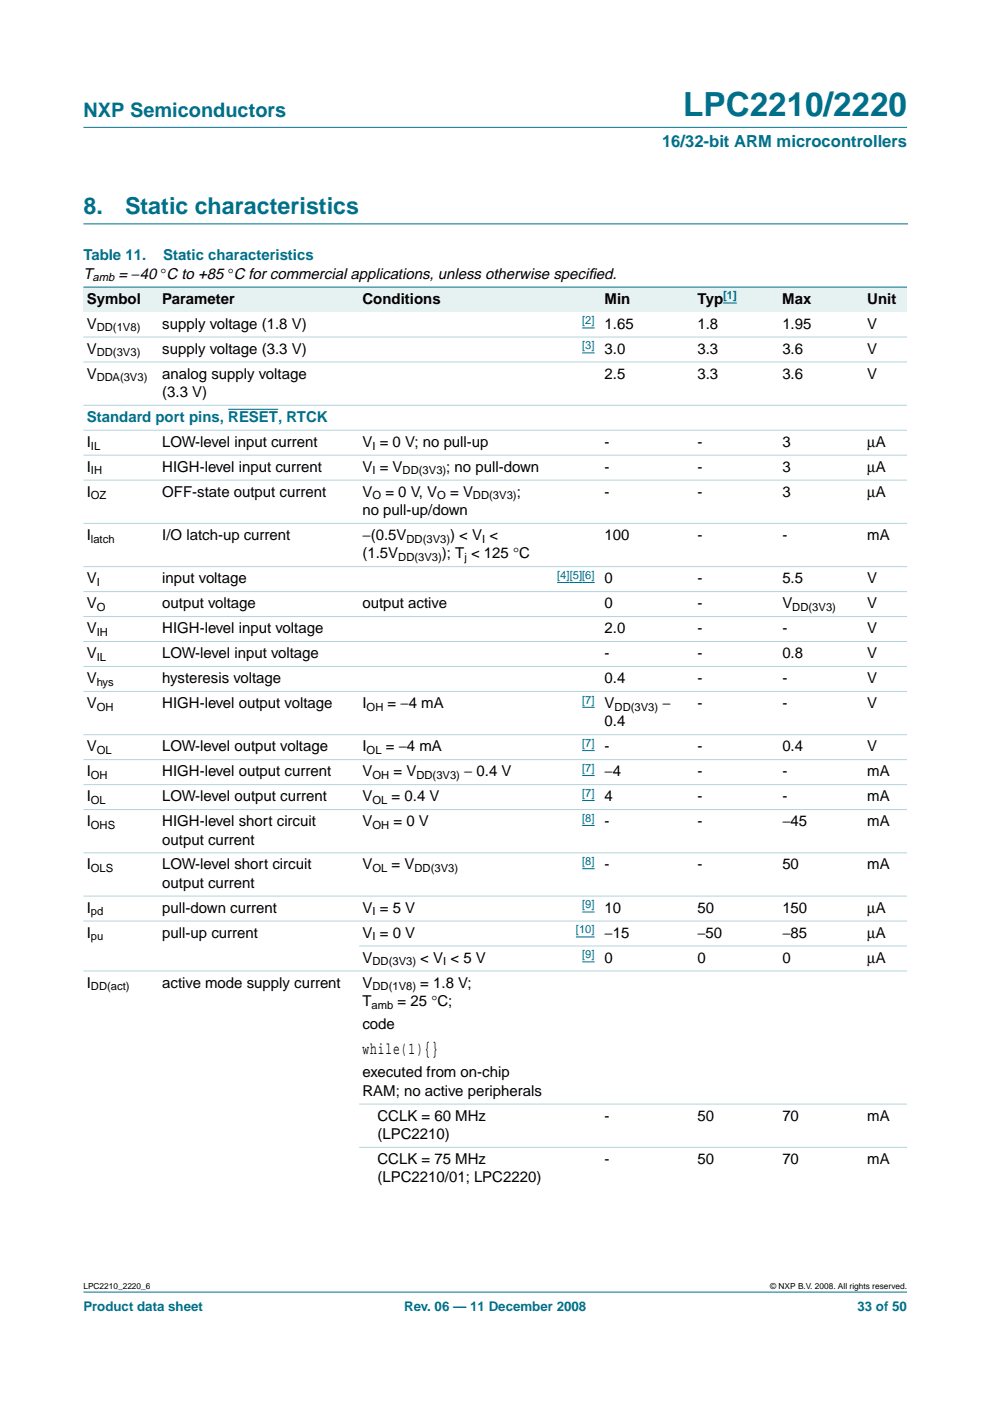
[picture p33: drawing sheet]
<svg xmlns="http://www.w3.org/2000/svg" width="210mm" height="297mm" viewBox="0 0 210 297" stroke-linecap="round" stroke-linejoin="round" font-family="sans-serif">
<defs><g id="words">
<text font-size="7.1" fill="#00708a" x="144.9" y="24.7">LPC2210/2220</text>
<g font-size="4.9" fill="#00708a">
<text x="17.7" y="45.5">8.</text>
<text x="26.5" y="45.5">Static characteristics</text>
</g>
<text font-size="4.2" fill="#00708a" x="17.7" y="24.9">NXP Semiconductors</text>
<text font-size="3.5" fill="#00708a" x="140.4" y="31.1">16/32-bit ARM microcontrollers</text>
<text font-size="3.5" x="76.9" y="223.4">while(1){}</text>
<g font-size="3.2" fill="#00708a">
<text x="17.7" y="55.2">Table 11.</text>
<text x="34.6" y="55.2">Static characteristics</text>
<text x="18.4" y="89.4">Standard port pins, RESET, RTCK</text>
</g>
<g font-size="3.2">
<text x="17.7" y="59.1">T</text>
<text x="25.1" y="59.1">= −40 °C to +85 °C for commercial applications, unless otherwise specif</text>
<text x="124.7" y="59.1">ied.</text>
<text x="18.4" y="64.4">Symbol</text>
<text x="34.4" y="64.4">Parameter</text>
<text x="76.9" y="64.4">Conditions</text>
<text x="128.2" y="64.4">Min</text>
<text x="147.9" y="64.4">Typ</text>
<text x="165.9" y="64.4">Max</text>
<text x="183.9" y="64.4">Unit</text>
<text x="18.4" y="69.7">V</text>
<text x="34.4" y="69.7">supply voltage (1.8 V)</text>
<text x="128.2" y="69.7">1.65</text>
<text x="147.9" y="69.7">1.8</text>
<text x="165.9" y="69.7">1.95</text>
<text x="183.9" y="69.7">V</text>
<text x="18.4" y="75">V</text>
<text x="34.4" y="75">supply voltage (3.3 V)</text>
<text x="128.2" y="75">3.0</text>
<text x="147.9" y="75">3.3</text>
<text x="165.9" y="75">3.6</text>
<text x="183.9" y="75">V</text>
<text x="18.4" y="80.3">V</text>
<text x="34.4" y="80.3">analog supply voltage</text>
<text x="128.2" y="80.3">2.5</text>
<text x="147.9" y="80.3">3.3</text>
<text x="165.9" y="80.3">3.6</text>
<text x="183.9" y="80.3">V</text>
<text x="34.4" y="84.2">(3.3 V)</text>
<text x="18.4" y="94.7">I</text>
<text x="34.4" y="94.7">LOW-level input current</text>
<text x="76.9" y="94.7">V = 0 V; no pull-up</text>
<text x="128.2" y="94.7">-</text>
<text x="147.9" y="94.7">-</text>
<text x="165.9" y="94.7">3</text>
<text x="183.9" y="94.7">µA</text>
<text x="18.4" y="100">I</text>
<text x="34.4" y="100">HIGH-level input current</text>
<text x="76.9" y="100">V = V</text>
<text x="94.6" y="100">; no pull-down</text>
<text x="128.2" y="100">-</text>
<text x="147.9" y="100">-</text>
<text x="165.9" y="100">3</text>
<text x="183.9" y="100">µA</text>
<text x="18.4" y="105.3">I</text>
<text x="34.4" y="105.3">OFF-state output current</text>
<text x="76.9" y="105.3">V</text>
<text x="81.7" y="105.3">= 0 V, V</text>
<text x="95.4" y="105.3">= V</text>
<text x="109.5" y="105.3">;</text>
<text x="128.2" y="105.3">-</text>
<text x="147.9" y="105.3">-</text>
<text x="165.9" y="105.3">3</text>
<text x="183.9" y="105.3">µA</text>
<text x="76.9" y="109.2">no pull-up/down</text>
<text x="18.4" y="114.5">I</text>
<text x="34.4" y="114.5">I/O latch-up current</text>
<text x="76.9" y="114.5">−(0.5V</text>
<text x="76.9" y="118.4">(1.5V</text>
<text x="93.7" y="118.4">); T &lt; 125 °C</text>
<text x="95.4" y="114.5">) &lt; V &lt;</text>
<text x="128.2" y="114.5">100</text>
<text x="147.9" y="114.5">-</text>
<text x="165.9" y="114.5">-</text>
<text x="183.9" y="114.5">mA</text>
<text x="18.4" y="123.7">V</text>
<text x="34.4" y="123.7">input voltage</text>
<text x="128.2" y="123.7">0</text>
<text x="147.9" y="123.7">-</text>
<text x="165.9" y="123.7">5.5</text>
<text x="183.9" y="123.7">V</text>
<text x="18.4" y="129">V</text>
<text x="34.4" y="129">output voltage</text>
<text x="76.9" y="129">output active</text>
<text x="128.2" y="129">0</text>
<text x="147.9" y="129">-</text>
<text x="165.9" y="129">V</text>
<text x="183.9" y="129">V</text>
<text x="18.4" y="134.2">V</text>
<text x="34.4" y="134.2">HIGH-level input voltage</text>
<text x="128.2" y="134.2">2.0</text>
<text x="147.9" y="134.2">-</text>
<text x="165.9" y="134.2">-</text>
<text x="183.9" y="134.2">V</text>
<text x="18.4" y="139.5">V</text>
<text x="34.4" y="139.5">LOW-level input voltage</text>
<text x="128.2" y="139.5">-</text>
<text x="147.9" y="139.5">-</text>
<text x="165.9" y="139.5">0.8</text>
<text x="183.9" y="139.5">V</text>
<text x="18.4" y="144.8">V</text>
<text x="34.4" y="144.8">hysteresis voltage</text>
<text x="128.2" y="144.8">0.4</text>
<text x="147.9" y="144.8">-</text>
<text x="165.9" y="144.8">-</text>
<text x="183.9" y="144.8">V</text>
<text x="18.4" y="150.1">V</text>
<text x="34.4" y="150.1">HIGH-level output voltage</text>
<text x="76.9" y="150.1">I</text>
<text x="82.2" y="150.1">= −4 mA</text>
<text x="128.2" y="150.1">V</text>
<text x="128.2" y="154">0.4</text>
<text x="140.5" y="150.1">−</text>
<text x="147.9" y="150.1">-</text>
<text x="165.9" y="150.1">-</text>
<text x="183.9" y="150.1">V</text>
<text x="18.4" y="159.3">V</text>
<text x="34.4" y="159.3">LOW-level output voltage</text>
<text x="76.9" y="159.3">I</text>
<text x="81.8" y="159.3">= −4 mA</text>
<text x="128.2" y="159.3">-</text>
<text x="147.9" y="159.3">-</text>
<text x="165.9" y="159.3">0.4</text>
<text x="183.9" y="159.3">V</text>
<text x="18.4" y="164.6">I</text>
<text x="34.4" y="164.6">HIGH-level output current</text>
<text x="76.9" y="164.6">V</text>
<text x="83.4" y="164.6">= V</text>
<text x="98.4" y="164.6">− 0.4 V</text>
<text x="128.2" y="164.6">−4</text>
<text x="147.9" y="164.6">-</text>
<text x="165.9" y="164.6">-</text>
<text x="183.9" y="164.6">mA</text>
<text x="18.4" y="169.9">I</text>
<text x="34.4" y="169.9">LOW-level output current</text>
<text x="76.9" y="169.9">V</text>
<text x="83" y="169.9">= 0.4 V</text>
<text x="128.2" y="169.9">4</text>
<text x="147.9" y="169.9">-</text>
<text x="165.9" y="169.9">-</text>
<text x="183.9" y="169.9">mA</text>
<text x="18.4" y="175.2">I</text>
<text x="34.4" y="175.2">HIGH-level short circuit</text>
<text x="34.4" y="179.1">output current</text>
<text x="76.9" y="175.2">V</text>
<text x="83.4" y="175.2">= 0 V</text>
<text x="128.2" y="175.2">-</text>
<text x="147.9" y="175.2">-</text>
<text x="165.9" y="175.2">−45</text>
<text x="183.9" y="175.2">mA</text>
<text x="18.4" y="184.3">I</text>
<text x="34.4" y="184.3">LOW-level short circuit</text>
<text x="76.9" y="184.3">V</text>
<text x="83" y="184.3">= V</text>
<text x="128.2" y="184.3">-</text>
<text x="147.9" y="184.3">-</text>
<text x="165.9" y="184.3">50</text>
<text x="183.9" y="184.3">mA</text>
<text x="34.4" y="188.2">output current</text>
<text x="18.4" y="193.5">I</text>
<text x="34.4" y="193.5">pull-down current</text>
<text x="76.9" y="193.5">V = 5 V</text>
<text x="128.2" y="193.5">10</text>
<text x="147.9" y="193.5">50</text>
<text x="165.9" y="193.5">150</text>
<text x="183.9" y="193.5">µA</text>
<text x="18.4" y="198.8">I</text>
<text x="34.4" y="198.8">pull-up current</text>
<text x="76.9" y="198.8">V = 0 V</text>
<text x="128.2" y="198.8">−15</text>
<text x="147.9" y="198.8">−50</text>
<text x="165.9" y="198.8">−85</text>
<text x="183.9" y="198.8">µA</text>
<text x="18.4" y="209.4">I</text>
<text x="34.4" y="209.4">active mode supply current</text>
<text x="76.9" y="209.4">V</text>
<text x="76.9" y="204.1">V</text>
<text x="89.1" y="209.4">= 1.8 V;</text>
<text x="89.1" y="204.1">&lt; V &lt; 5 V</text>
<text x="128.2" y="204.1">0</text>
<text x="147.9" y="204.1">0</text>
<text x="165.9" y="204.1">0</text>
<text x="183.9" y="204.1">µA</text>
<text x="76.9" y="213.3">T</text>
<text x="84.3" y="213.3">= 25 °C;</text>
<text x="76.9" y="218.2">code</text>
<text x="76.9" y="228.4">executed from on-chip</text>
<text x="76.9" y="232.3">RAM; no active peripherals</text>
<text x="80" y="237.6">CCLK = 60 MHz</text>
<text x="128.2" y="237.6">-</text>
<text x="147.9" y="237.6">50</text>
<text x="165.9" y="237.6">70</text>
<text x="183.9" y="237.6">mA</text>
<text x="80" y="241.5">(LPC2210)</text>
<text x="80" y="246.8">CCLK = 75 MHz</text>
<text x="80" y="250.7">(LPC2210/01; LPC2220)</text>
<text x="128.2" y="246.8">-</text>
<text x="147.9" y="246.8">50</text>
<text x="165.9" y="246.8">70</text>
<text x="183.9" y="246.8">mA</text>
</g>
<g font-size="2.8" fill="#00708a">
<text x="17.7" y="278">Product data sheet</text>
<text x="85.7" y="278">Rev. 06 — 11 December 2008</text>
<text x="181.8" y="278">33 of 50</text>
</g>
<g font-size="2.4">
<text x="19.6" y="59.7">amb</text>
<text x="20.5" y="70.3">DD(1V8)</text>
<text x="20.5" y="75.6">DD(3V3)</text>
<text x="20.5" y="80.8">DDA(3V3)</text>
<text x="19.3" y="95.3">IL</text>
<text x="79" y="95.3">I</text>
<text x="19.3" y="100.6">IH</text>
<text x="79" y="100.6">I</text>
<text x="85.4" y="100.6">DD(3V3)</text>
<text x="19.3" y="105.9">OZ</text>
<text x="79" y="105.9">O</text>
<text x="92.7" y="105.9">O</text>
<text x="100.3" y="105.9">DD(3V3)</text>
<text x="19.3" y="115.1">latch</text>
<text x="84.4" y="118.9">DD(3V3)</text>
<text x="86.2" y="115.1">DD(3V3)</text>
<text x="98.5" y="118.9">j</text>
<text x="102.2" y="115.1">I</text>
<text x="20.5" y="124.2">I</text>
<text x="20.5" y="129.5">O</text>
<text x="168" y="129.5">DD(3V3)</text>
<text x="20.5" y="134.8">IH</text>
<text x="20.5" y="140.1">IL</text>
<text x="20.5" y="145.4">hys</text>
<text x="20.5" y="150.7">OH</text>
<text x="77.7" y="150.7">OH</text>
<text x="130.3" y="150.7">DD(3V3)</text>
<text x="20.5" y="159.9">OL</text>
<text x="77.7" y="159.9">OL</text>
<text x="19.3" y="165.2">OH</text>
<text x="79" y="165.2">OH</text>
<text x="88.3" y="165.2">DD(3V3)</text>
<text x="19.3" y="170.5">OL</text>
<text x="79" y="170.5">OL</text>
<text x="19.3" y="175.7">OHS</text>
<text x="79" y="175.7">OH</text>
<text x="19.3" y="184.9">OLS</text>
<text x="79" y="184.9">OL</text>
<text x="87.9" y="184.9">DD(3V3)</text>
<text x="19.3" y="194.1">pd</text>
<text x="79" y="194.1">I</text>
<text x="19.3" y="199.4">pu</text>
<text x="79" y="199.4">I</text>
<text x="19.3" y="210">DD(act)</text>
<text x="79" y="204.7">DD(3V3)</text>
<text x="79" y="210">DD(1V8)</text>
<text x="94" y="204.7">I</text>
<text x="78.8" y="213.8">amb</text>
</g>
<g font-size="2.4" fill="#00f">
<text x="153.3" y="63.4">[1]</text>
<text x="123.4" y="68.7">[2]</text>
<text x="123.4" y="74">[3]</text>
<text x="118.1" y="122.7">[4][5][6]</text>
<text x="123.4" y="149.2">[7]</text>
<text x="123.4" y="158.3">[7]</text>
<text x="123.4" y="163.6">[7]</text>
<text x="123.4" y="168.9">[7]</text>
<text x="123.4" y="174.2">[8]</text>
<text x="123.4" y="183.4">[8]</text>
<text x="122.1" y="197.9">[10]</text>
<text x="123.4" y="192.6">[9]</text>
<text x="123.4" y="203.1">[9]</text>
</g>
<g font-size="1.8">
<text x="17.7" y="273.4">LPC2210_2220_6</text>
<text x="163.3" y="273.4">© NXP B.V. 2008. All rights reserved.</text>
</g>
</g></defs>
<g fill="#00708a" stroke="#00708a" stroke-width=".21">
<path d="M17.7 273.9h174.6z"/>
<path d="M17.7 27h174.6z"/>
</g>
<path d="M17.7 47.5h174.7" fill="none" stroke="#00708a" stroke-width=".21"/>
<g fill="#e6f2f2">
<path d="M17.7 60.9h16v5.3h-16z" fill-rule="evenodd"/>
<path d="M33.7 60.9h42.5v5.3h-42.5z" fill-rule="evenodd"/>
<path d="M76.1 60.9h41.1v5.3h-41.1z" fill-rule="evenodd"/>
<path d="M117.2 60.9h10.3v5.3h-10.3z" fill-rule="evenodd"/>
<path d="M127.5 60.9h19.7v5.3h-19.7z" fill-rule="evenodd"/>
<path d="M147.2 60.9h18v5.3h-18z" fill-rule="evenodd"/>
</g>
<path d="M153.3 64.2h2.9z" fill="#00f" stroke="#00f" stroke-width=".21"/>
<g fill="#e6f2f2">
<path d="M165.2 60.9h18v5.3h-18z" fill-rule="evenodd"/>
<path d="M183.2 60.9h9.1v5.3h-9.1z" fill-rule="evenodd"/>
</g>
<path d="M123.4 69.5h2.7M123.4 74.8h2.7M118.1 123.5h8M123.4 150h2.7M123.4 159.1h2.7M123.4 164.4h2.7M123.4 169.7h2.7M123.4 175h2.7M122.1 198.6h4M123.4 184.2h2.7M123.4 193.4h2.7M123.4 203.9h2.7" fill="none" stroke="#00f" stroke-width=".21"/>
<path d="M48.4 86.8h10.6" fill="none" stroke="#00708a" stroke-width=".21"/>
<path d="M17.7 60.9h174.6z" fill="#00708a" stroke="#00708a" stroke-width=".21"/>
<g fill="#b3d4db" stroke="#b3d4db" stroke-width=".21">
<path d="M17.7 71.5h174.6z"/>
<path d="M17.7 76.7h174.6z"/>
<path d="M17.7 85.9h174.6z"/>
<path d="M17.7 91.2h174.6z"/>
<path d="M17.7 96.5h174.6z"/>
<path d="M17.7 101.8h174.6z"/>
<path d="M17.7 111h174.6z"/>
<path d="M17.7 120.1h174.6z"/>
<path d="M17.7 125.4h174.6z"/>
<path d="M17.7 130.7h174.6z"/>
<path d="M17.7 136h174.6z"/>
<path d="M17.7 141.3h174.6z"/>
<path d="M17.7 146.6h174.6z"/>
<path d="M17.7 155.8h174.6z"/>
<path d="M17.7 161.1h174.6z"/>
<path d="M17.7 166.4h174.6z"/>
<path d="M17.7 171.6h174.6z"/>
<path d="M17.7 180.8h174.6z"/>
<path d="M17.7 190h174.6z"/>
<path d="M17.7 195.3h174.6z"/>
<path d="M76.1 200.6h116.2z"/>
<path d="M17.7 205.9h174.6z"/>
<path d="M76.1 234.1h116.2z"/>
<path d="M76.1 243.3h116.2z"/>
</g>
<use href="#words"/>
</svg>
